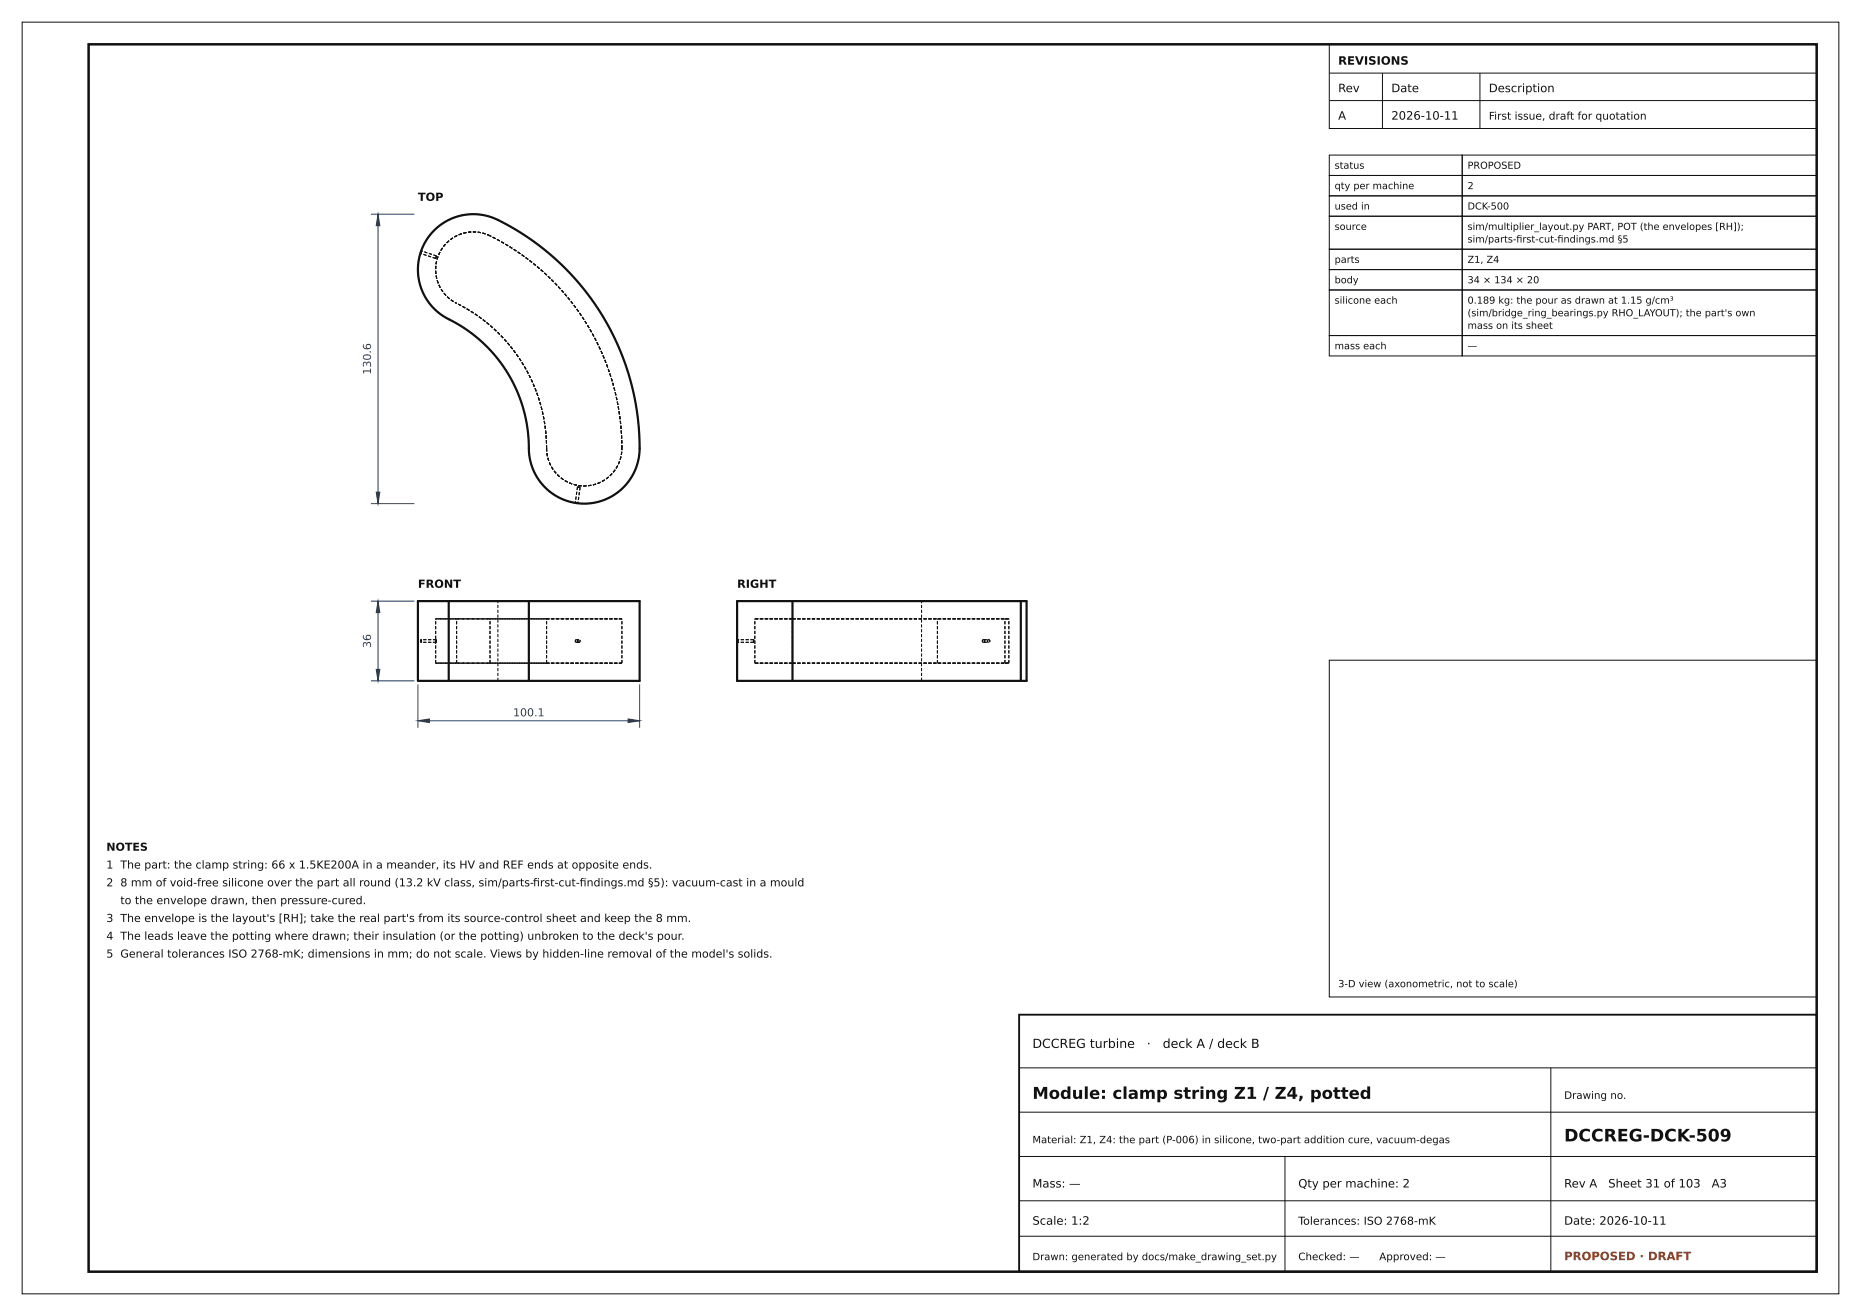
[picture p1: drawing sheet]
<svg xmlns="http://www.w3.org/2000/svg" width="420mm" height="297mm" viewBox="0 0 420 297" stroke-linecap="round" stroke-linejoin="round" font-family="sans-serif">
<defs><g id="words">
<text font-size="3.9" fill="#111" x="353" y="257.6">DCCREG-DCK-509</text>
<text font-size="3.7" fill="#111" x="233" y="248">Module: clamp string Z1 / Z4, potted</text>
<g font-size="2.8" fill="#111">
<text x="233" y="236.5">DCCREG turbine</text>
<text x="258.8" y="236.5">·</text>
<text x="262.4" y="236.5">deck A / deck B</text>
</g>
<g font-size="2.6" fill="#111">
<text x="302" y="14.6">REVISIONS</text>
<text x="302" y="20.8">Rev</text>
<text x="314" y="20.8">Date</text>
<text x="336" y="20.8">Description</text>
<text x="302" y="27">A</text>
<text x="314" y="27">2026-10-11</text>
<text x="233" y="268">Mass: —</text>
<text x="293" y="268">Qty per machine: 2</text>
<text x="353" y="268">Rev A</text>
<text x="363" y="268">Sheet 31 of 103</text>
<text x="386.3" y="268">A3</text>
<text x="233" y="276.4">Scale: 1:2</text>
<text x="353" y="276.4">Date: 2026-10-11</text>
</g>
<text font-size="2.6" fill="#9a3412" x="353" y="284.4">PROPOSED · DRAFT</text>
<g font-size="2.5" fill="#111">
<text x="94.3" y="45.3">TOP</text>
<text x="94.3" y="132.7">FRONT</text>
<text x="166.4" y="132.7">RIGHT</text>
<text x="24" y="192">NOTES</text>
<text x="24" y="196">1 The part: the clamp string: 66 x 1.5KE200A in a meander, its HV and REF ends at opposite ends.</text>
<text x="24" y="200">2 8 mm of void-free silicone over the part all round (13.2 kV class, sim/parts-frst-cut-fndings.md §5): vacuum-cast in a mould</text>
<text x="120.3" y="200">i</text>
<text x="130.8" y="200">i</text>
<text x="24" y="208.1">3 The envelope is the layout's [RH]; take the real part's from its source-control sheet and keep the 8 mm.</text>
<text x="27.2" y="204.1">to the envelope drawn, then pressure-cured.</text>
<text x="24" y="212.1">4 The leads leave the potting where drawn; their insulation (or the potting) unbroken to the deck's pour.</text>
<text x="24" y="216.1">5 General tolerances ISO 2768-mK; dimensions in mm; do not scale. Views by hidden-line removal of the model's solids.</text>
<text x="293" y="276.4">Tolerances: ISO 2768-mK</text>
</g>
<g font-size="2.5" fill="#1f3d66">
<text x="83.7" y="84.5" transform="rotate(-90 83.7 84.5)">130.6</text>
<text x="83.7" y="146.2" transform="rotate(-90 83.7 146.2)">36</text>
<text x="115.8" y="161.7">100.1</text>
</g>
<text font-size="2.4" fill="#111" x="336" y="27">First issue, draft for quotation</text>
<g font-size="2.3" fill="#111">
<text x="353" y="248">Drawing no.</text>
<text x="233" y="258">Material: Z1, Z4: the part (P-006) in silicone, two-part addition cure, vacuum-degas</text>
<text x="233" y="284.4">Drawn: generated by docs/make_drawing_set.py</text>
<text x="293" y="284.4">Checked: —</text>
<text x="311.3" y="284.4">Approved: —</text>
</g>
<g font-size="2.2" fill="#111">
<text x="301.2" y="38.1">status</text>
<text x="331.2" y="38.1">PROPOSED</text>
<text x="301.2" y="42.7">qty per machine</text>
<text x="301.2" y="47.3">used in</text>
<text x="331.2" y="42.7">2</text>
<text x="331.2" y="47.3">DCK-500</text>
<text x="301.2" y="51.9">source</text>
<text x="331.2" y="51.9">sim/multiplier_layout.py PART, POT (the envelopes [RH]);</text>
<text x="301.2" y="59.3">parts</text>
<text x="331.2" y="54.7">sim/parts-frst-cut-fndings.md §5</text>
<text x="331.2" y="59.3">Z1, Z4</text>
<text x="342.2" y="54.7">i</text>
<text x="351.5" y="54.7">i</text>
<text x="301.2" y="63.9">body</text>
<text x="331.2" y="63.9">34 × 134 × 20</text>
<text x="301.2" y="68.5">silicone each</text>
<text x="331.2" y="68.5">0.189 kg: the pour as drawn at 1.15 g/cm³</text>
<text x="331.2" y="71.4">(sim/bridge_ring_bearings.py RHO_LAYOUT); the part's own</text>
<text x="331.2" y="74.2">mass on its sheet</text>
<text x="301.2" y="78.8">mass each</text>
<text x="331.2" y="78.8">—</text>
<text x="302" y="222.8">3-D view (axonometric, not to scale)</text>
</g>
</g></defs>
<path d="M20 10h390v277h-390z" fill="none" stroke="#111" stroke-width=".56"/>
<g fill="none" stroke="#111" stroke-width=".23">
<path d="M5 5h410v287h-410zM300 10h110v19h-110zM300 16.5h110M312 16.5v12.5M334 16.5v12.5M300 35h30v4.6h-30zM300 39.6h30v4.6h-30zM300 22.7h110M330 35h80v4.6h-80zM330 39.6h80v4.6h-80zM300 44.2h30v4.6h-30zM300 48.8h30v7.4h-30z"/>
<path d="M300 56.2h30v4.6h-30zM330 44.2h80v4.6h-80zM330 48.8h80v7.4h-80zM330 56.2h80v4.6h-80zM300 60.8h30v4.6h-30zM300 65.4h30v10.3h-30zM300 75.7h30v4.6h-30zM330 60.8h80v4.6h-80zM330 65.4h80v10.3h-80zM330 75.7h80v4.6h-80zM300 149h110v76h-110zM230 241h180"/>
<path d="M230 251h180M350 241v46M230 261h180M230 271h180M230 279h180M290 261v26"/>
</g>
<path d="M230 229h180v58h-180z" fill="none" stroke="#111" stroke-width=".42"/>
<g fill="none" stroke="#111" stroke-width=".49">
<path d="M98.1 51.9a12.8 12.8 0 0 1 16.2-1.3 57.1 57.1 0 0 1 29.9 52.5 12.5 12.5 0 0 1-13.8 10.5 12.5 12.5 0 0 1-11.1-13.2 32.9 32.9 0 0 0-19.3-29.1 12.5 12.5 0 0 1-1.9-19.4zM101.3 135.7h18.1M101.3 135.7h-7v18h7M101.3 135.7v18M119.4 135.7h25v18h-25M119.4 135.7v18M178.9 135.7h-12.5v18h12.5M178.9 135.7h51.5M178.9 135.7v18M230.4 135.7h1.3v18h-1.3M230.4 135.7v18M101.3 153.7h18.1"/>
<path d="M178.9 153.7h51.5"/>
</g>
<g fill="none" stroke="#111" stroke-width=".24" stroke-dasharray=".7 .4" stroke-linecap="butt">
<path d="M94.9 57.2l.2-.6M95.1 56.6l-.2 .6M98.3 58.3l-3.4-1.1M98.3 58.3l.2-.5M98.5 57.8l-.2 .5M98.5 57.8l-3.4-1.2M110.6 53.2a8.5 8.5 0 0 0-11.4 3.9 8.5 8.5 0 0 0 3.8 11.4M112.4 49.6a12.5 12.5 0 0 0-16.8 5.7 12.5 12.5 0 0 0 5.7 16.7M119.4 101.2a32.5 32.5 0 0 0-18.1-29.2M119.4 101.2a12.5 12.5 0 0 0 12.5 12.5 12.5 12.5 0 0 0 12.5-12.5M123.4 101.2a36.5 36.5 0 0 0-20.4-32.7M123.4 101.2a8.5 8.5 0 0 0 8.5 8.5 8.5 8.5 0 0 0 8.5-8.5"/>
<path d="M129.8 113.5h.6M130.3 109.9l-.5 3.6M130.3 109.9l.6 .1M130.4 113.5h-.6M130.9 110l-.6-.1M130.9 110l-.5 3.5M140.4 101.2a53.5 53.5 0 0 0-29.8-48M144.4 101.2a57.5 57.5 0 0 0-32-51.6M98.3 139.7h4.7M110.6 139.7h-12.3M112.4 135.7h-18.1M123.4 139.7h-20.4"/>
<path d="M123.4 139.7h17M140.4 139.7h-29.8M144.4 135.7h-32M170.4 139.7h8.5M178.9 139.7h32.7M178.9 139.7h-8.5M178.9 139.7h47.9M178.9 135.7h29.1M178.9 135.7h-12.5M226.8 139.7h.9M227.7 139.7h-16.1M231.7 135.7h-23.7"/>
<path d="M94.9 144.7l.1-.3M95 144.4v.6M95 145l-.1-.3M98.3 149.7h4.7M98.3 149.7v-10M98.3 144.7l.1-.3M98.4 144.4v.6M98.4 145l-.1-.3M98.4 144.4h-3.4M98.4 145h-3.4M103 149.7v-10M110.6 149.7v-10"/>
<path d="M110.6 149.7h-12.3M112.4 153.7v-18M112.4 153.7h-18.1M123.4 149.7h-20.4M123.4 149.7v-10M123.4 149.7h17M129.8 144.7l.3 .3M130.1 145a.3 .3 0 0 0 .3-.3 .3 .3 0 0 0-.3-.3M130.1 144.4l-.3 .3M130.3 144.7l.3 .3M130.6 145a.3 .3 0 0 0 .3-.3 .3 .3 0 0 0-.3-.3M130.6 144.4l-.3 .3"/>
<path d="M130.6 144.4h-.5M130.6 145h-.5M140.4 149.7h-29.8M140.4 149.7v-10M144.4 153.7h-32M166.5 145v-.6M166.5 144.4l.1 .3M166.6 144.7l-.1 .3M170.1 145v-.6M170.1 144.4v.3M170.1 144.4h-3.6M170.1 145h-3.6"/>
<path d="M170.1 144.7v.3M170.4 149.7h8.5M170.4 149.7v-10M178.9 149.7h32.7M178.9 149.7v-10M178.9 149.7h47.9M178.9 149.7h-8.5M178.9 153.7h29.1M178.9 153.7v-18M178.9 153.7h-12.5M208 153.7v-18M211.6 149.7v-10"/>
<path d="M221.7 144.7l.3-.3M222 144.4a.3 .3 0 0 1 .3 .3 .3 .3 0 0 1-.3 .3M222 145l-.3-.3M222 145h1.1M222 144.4h1.1M222.8 144.7l.3-.3M223.1 144.4a.3 .3 0 0 1 .3 .3 .3 .3 0 0 1-.3 .3M223.1 145l-.3-.3M226.8 149.7v-10M226.8 149.7h.9M227.7 149.7h-16.1M227.7 149.7v-10"/>
<path d="M231.7 153.7h-23.7"/>
</g>
<path d="M83.7 48.3h9.8M85.3 48.3v65.4M83.7 113.7h9.8M83.7 135.7h9.8M85.3 135.7v18M83.7 153.7h9.8M94.3 154.5v9.8M144.4 154.5v9.8M94.3 162.7h50.1" fill="none" stroke="#1f3d66" stroke-width=".23"/>
<g fill="#1f3d66" stroke="#1f3d66" stroke-width=".23">
<path d="M94.3 162.7l2.6-.4v.8z"/>
<path d="M141.8 162.3l2.6 .4-2.6 .4z"/>
<path d="M84.9 151.1h.8l-.4 2.6z"/>
<path d="M85.3 135.7l.4 2.6h-.8z"/>
<path d="M84.9 111.1h.8l-.4 2.6z"/>
<path d="M85.3 48.3l.4 2.6h-.8z"/>
</g>
<use href="#words"/>
</svg>
